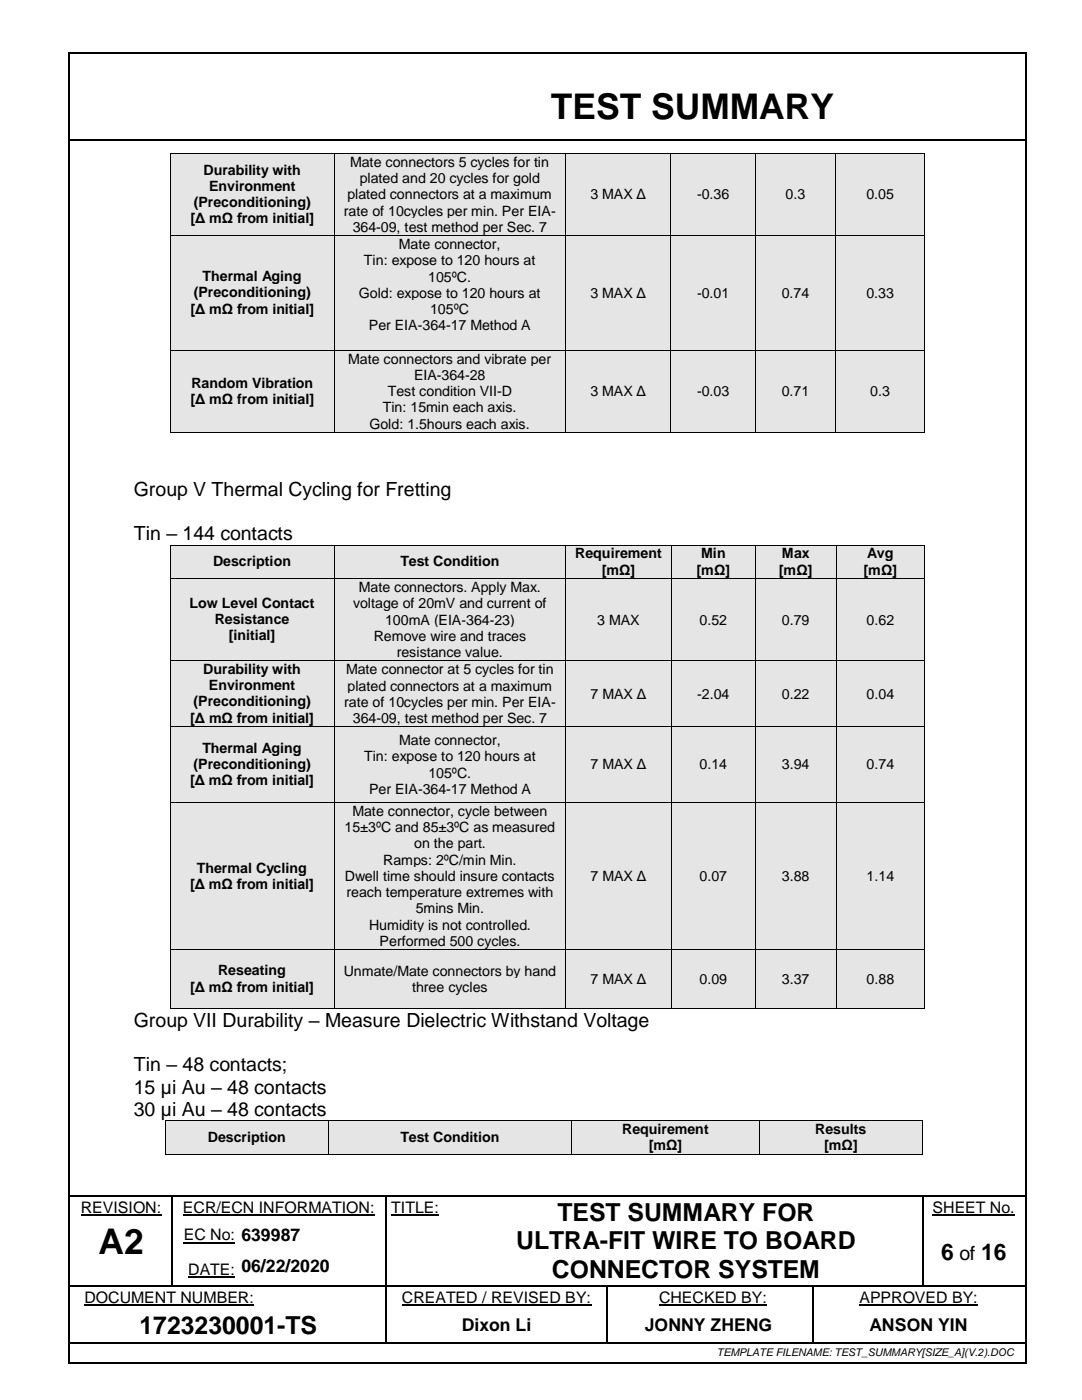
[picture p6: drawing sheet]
<svg xmlns="http://www.w3.org/2000/svg" width="216mm" height="279mm" viewBox="0 0 216 279" stroke-linecap="round" stroke-linejoin="round" font-family="sans-serif">
<defs><g id="words">
<g font-size="7.1">
<text x="109.9" y="23.7">TEST SUMMARY</text>
<text x="19.6" y="250.3">A2</text>
</g>
<g font-size="5">
<text x="111.2" y="243.6">TEST SUMMARY FOR</text>
<text x="103" y="249.3">ULTRA-FIT WIRE TO BOARD</text>
<text x="110.1" y="255">CONNECTOR SYSTEM</text>
<text x="27.8" y="266.2">1723230001-TS</text>
</g>
<g font-size="4.6">
<text x="187.8" y="251.5">6</text>
<text x="195.8" y="251.5">16</text>
</g>
<g font-size="3.9">
<text x="26.7" y="98.9">Group V Thermal Cycling for Fretting</text>
<text x="26.7" y="107.8">Tin – 144 contacts</text>
<text x="26.7" y="204.9">Group VII Durability – Measure Dielectric Withstand Voltage</text>
<text x="26.7" y="213.8">Tin – 48 contacts;</text>
<text x="26.7" y="218.3">15 µi Au – 48 contacts</text>
<text x="26.7" y="222.7">30 µi Au – 48 contacts</text>
<text x="191.4" y="251.5">of</text>
</g>
<g font-size="3.5">
<text x="92.1" y="265.5">Dixon Li</text>
<text x="128.7" y="265.5">JONNY ZHENG</text>
<text x="173.5" y="265.5">ANSON YIN</text>
</g>
<g font-size="3.2">
<text x="16.1" y="242">REVISION:</text>
<text x="36.5" y="242">ECR/ECN INFORMATION:</text>
<text x="78.1" y="242">TITLE:</text>
<text x="186.1" y="242">SHEET No.</text>
<text x="36.7" y="247.6">EC No: 639987</text>
<text x="37.6" y="254.5">DATE: 06/22/2020</text>
<text x="16.8" y="260">DOCUMENT NUMBER:</text>
<text x="80.2" y="260">CREATED / REVISED BY:</text>
<text x="131.5" y="260">CHECKED BY:</text>
<text x="171.5" y="260">APPROVED BY:</text>
</g>
<g font-size="2.8">
<text x="40.6" y="34.8">Durability with</text>
<text x="69.9" y="33.3">Mate connectors 5 cycles for tin</text>
<text x="38.7" y="41.3">(Preconditioning)</text>
<text x="41.7" y="38.1">Environment</text>
<text x="69.3" y="39.8">plated connectors at a maximum</text>
<text x="71.8" y="36.5">plated and 20 cycles for gold</text>
<text x="117.8" y="39.8">3 MAX Δ</text>
<text x="139.1" y="39.8">-0.36</text>
<text x="156.7" y="39.8">0.3</text>
<text x="172.9" y="39.8">0.05</text>
<text x="38" y="44.6">[Δ mΩ from initial]</text>
<text x="68.6" y="43">rate of 10cycles per min. Per EIA-</text>
<text x="70.4" y="46.2">364-09, test method per Sec. 7</text>
<text x="72.6" y="52.9">Tin: expose to 120 hours at</text>
<text x="79.6" y="49.7">Mate connector,</text>
<text x="38.7" y="59.4">(Preconditioning)</text>
<text x="40.4" y="56.1">Thermal Aging</text>
<text x="71.6" y="59.4">Gold: expose to 120 hours at</text>
<text x="85.4" y="56.2">105ºC.</text>
<text x="117.8" y="59.4">3 MAX Δ</text>
<text x="139.1" y="59.4">-0.01</text>
<text x="156" y="59.4">0.74</text>
<text x="172.9" y="59.4">0.33</text>
<text x="38" y="62.6">[Δ mΩ from initial]</text>
<text x="73.6" y="65.9">Per EIA-364-17 Method A</text>
<text x="85.8" y="62.7">105ºC</text>
<text x="38.2" y="77.4">Random Vibration</text>
<text x="69.5" y="72.6">Mate connectors and vibrate per</text>
<text x="82.6" y="75.8">EIA-364-28</text>
<text x="38" y="80.7">[Δ mΩ from initial]</text>
<text x="76.4" y="82.3">Tin: 15min each axis.</text>
<text x="77.4" y="79">Test condition VII-D</text>
<text x="117.8" y="79">3 MAX Δ</text>
<text x="139.1" y="79">-0.03</text>
<text x="156" y="79">0.71</text>
<text x="173.6" y="79">0.3</text>
<text x="73.7" y="85.6">Gold: 1.5hours each axis.</text>
<text x="42.5" y="113">Description</text>
<text x="79.9" y="113">Test Condition</text>
<text x="114.8" y="111.4">Requirement</text>
<text x="139.9" y="111.4">Min</text>
<text x="156" y="111.4">Max</text>
<text x="173" y="111.4">Avg</text>
<text x="71.6" y="118.1">Mate connectors. Apply Max.</text>
<text x="120.1" y="114.7">[mΩ]</text>
<text x="139" y="114.7">[mΩ]</text>
<text x="155.4" y="114.7">[mΩ]</text>
<text x="172.3" y="114.7">[mΩ]</text>
<text x="37.8" y="121.3">Low Level Contact</text>
<text x="42.8" y="124.6">Resistance</text>
<text x="70.5" y="121.4">voltage of 20mV and current of</text>
<text x="76.9" y="124.6">100mA (EIA-364-23)</text>
<text x="119.2" y="124.6">3 MAX</text>
<text x="139.6" y="124.6">0.52</text>
<text x="156" y="124.6">0.79</text>
<text x="172.9" y="124.6">0.62</text>
<text x="45.6" y="127.8">[initial]</text>
<text x="74.6" y="127.9">Remove wire and traces</text>
<text x="79.2" y="131.1">resistance value.</text>
<text x="40.6" y="134.5">Durability with</text>
<text x="41.7" y="137.8">Environment</text>
<text x="69.1" y="134.6">Mate connector at 5 cycles for tin</text>
<text x="69.4" y="137.8">plated connectors at a maximum</text>
<text x="38.6" y="141">(Preconditioning)</text>
<text x="68.7" y="141">rate of 10cycles per min. Per EIA-</text>
<text x="117.8" y="139.4">7 MAX Δ</text>
<text x="139.1" y="139.4">-2.04</text>
<text x="156" y="139.4">0.22</text>
<text x="172.9" y="139.4">0.04</text>
<text x="37.9" y="144.2">[Δ mΩ from initial]</text>
<text x="70.4" y="144.3">364-09, test method per Sec. 7</text>
<text x="79.6" y="148.7">Mate connector,</text>
<text x="38.6" y="153.5">(Preconditioning)</text>
<text x="40.4" y="150.3">Thermal Aging</text>
<text x="72.7" y="151.9">Tin: expose to 120 hours at</text>
<text x="85.5" y="155.2">105ºC.</text>
<text x="117.8" y="153.6">7 MAX Δ</text>
<text x="139.6" y="153.6">0.14</text>
<text x="156" y="153.6">3.94</text>
<text x="172.9" y="153.6">0.74</text>
<text x="37.9" y="156.7">[Δ mΩ from initial]</text>
<text x="73.6" y="158.4">Per EIA-364-17 Method A</text>
<text x="68.8" y="166.1">15±3ºC and 85±3ºC as measured</text>
<text x="70.3" y="162.8">Mate connector, cycle between</text>
<text x="76.5" y="172.5">Ramps: 2ºC/min Min.</text>
<text x="82.7" y="169.3">on the part.</text>
<text x="37.9" y="177.4">[Δ mΩ from initial]</text>
<text x="39.3" y="174.1">Thermal Cycling</text>
<text x="68.8" y="175.8">Dwell time should insure contacts</text>
<text x="69.1" y="179.1">reach temperature extremes with</text>
<text x="117.8" y="175.8">7 MAX Δ</text>
<text x="139.6" y="175.8">0.07</text>
<text x="156" y="175.8">3.88</text>
<text x="172.9" y="175.8">1.14</text>
<text x="73.6" y="185.5">Humidity is not controlled.</text>
<text x="82.9" y="182.3">5mins Min.</text>
<text x="75.8" y="188.8">Performed 500 cycles.</text>
<text x="37.9" y="197.9">[Δ mΩ from initial]</text>
<text x="43.5" y="194.7">Reseating</text>
<text x="68.6" y="194.7">Unmate/Mate connectors by hand</text>
<text x="82.2" y="197.9">three cycles</text>
<text x="117.8" y="196.3">7 MAX Δ</text>
<text x="139.6" y="196.3">0.09</text>
<text x="156" y="196.3">3.37</text>
<text x="172.9" y="196.3">0.88</text>
<text x="41.5" y="228">Description</text>
<text x="79.9" y="228">Test Condition</text>
<text x="124.1" y="226.3">Requirement</text>
<text x="162.7" y="226.3">Results</text>
<text x="129.4" y="229.6">[mΩ]</text>
<text x="164.5" y="229.6">[mΩ]</text>
</g>
<text font-size="2.1" x="143" y="270.6">TEMPLATE FILENAME: TEST_SUMMARY[SIZE_A](V.2).DOC</text>
</g></defs>
<g fill="#000">
<path d="M14 27.7h.3v.4h-.3z" fill-rule="evenodd"/>
<path d="M14 27.7h.3v.4h-.3z" fill-rule="evenodd"/>
<path d="M204.3 27.7h.4v.4h-.4z" fill-rule="evenodd"/>
<path d="M204.3 27.7h.4v.4h-.4z" fill-rule="evenodd"/>
<path d="M34.1 238.8h.3v.2h-.3z" fill-rule="evenodd"/>
<path d="M34.1 238.5h.4v.3h-.4z" fill-rule="evenodd"/>
<path d="M77 238.8h.2v.2h-.2z" fill-rule="evenodd"/>
<path d="M77 238.5h.3v.3h-.3z" fill-rule="evenodd"/>
<path d="M89.6 238.5h.4v.3h-.4z" fill-rule="evenodd"/>
<path d="M184 238.8h.3v.2h-.3z" fill-rule="evenodd"/>
<path d="M184 238.5h.4v.3h-.4z" fill-rule="evenodd"/>
<path d="M204.3 238.5h.3v.3h-.3z" fill-rule="evenodd"/>
<path d="M34.1 242.8h.3v.9h-.3z" fill-rule="evenodd"/>
<path d="M34.1 249.7h.3v.9h-.3z" fill-rule="evenodd"/>
<path d="M34.1 256.6h.3v.2h-.3z" fill-rule="evenodd"/>
<path d="M46.9 256.6h.3v.2h-.3z" fill-rule="evenodd"/>
<path d="M77 242.8h.2v.9h-.2z" fill-rule="evenodd"/>
<path d="M77 249.7h.2v.9h-.2z" fill-rule="evenodd"/>
<path d="M77 256.6h.2v.5h-.2z" fill-rule="evenodd"/>
<path d="M89.6 256.6h.3v.2h-.3z" fill-rule="evenodd"/>
<path d="M121 256.8h.2v.3h-.2z" fill-rule="evenodd"/>
<path d="M121 256.6h.2v.2h-.2z" fill-rule="evenodd"/>
<path d="M162 256.8h.3v.3h-.3z" fill-rule="evenodd"/>
<path d="M162 256.6h.3v.2h-.3z" fill-rule="evenodd"/>
<path d="M184 242.8h.3v.9h-.3z" fill-rule="evenodd"/>
<path d="M184 249.7h.3v.9h-.3z" fill-rule="evenodd"/>
<path d="M184 256.6h.3v.2h-.3z" fill-rule="evenodd"/>
<path d="M76.9 260.9h.4v.8h-.4z" fill-rule="evenodd"/>
<path d="M76.9 267.8h.4v.3h-.4z" fill-rule="evenodd"/>
<path d="M120.9 260.9h.4v.8h-.4z" fill-rule="evenodd"/>
<path d="M120.9 267.8h.4v.3h-.4z" fill-rule="evenodd"/>
<path d="M162 260.9h.3v.8h-.3z" fill-rule="evenodd"/>
<path d="M162 267.8h.4v.3h-.4z" fill-rule="evenodd"/>
<path d="M204.3 267.8h.3v.3h-.3z" fill-rule="evenodd"/>
</g>
<path d="M14.3 27.9h190.2M14 238.6h20.1M34.5 238.6h42.5M77.3 238.6h12.3M90 238.6h94M184.4 238.6h19.9M14 267.9h62.9M77.1 261.7v6.1M77.3 267.9h43.6M121.1 261.7v6.1M121.3 267.9h40.7M162.4 267.9h41.9" fill="none" stroke="#000" stroke-width=".34"/>
<path d="M16.1 242.5h16.1M36.5 242.5h38.3M36.7 248h10.2M37.6 254.9h9.3M78.1 242.5h9.5M186.1 242.5h16.4M16.8 260.5h33.9M80.2 260.5h37.8M131.5 260.5h21.5M171.5 260.5h23.6" fill="none" stroke="#000" stroke-width=".21"/>
<g fill="none" stroke="#000" stroke-width=".25">
<path d="M34.3 239v3.8M77.1 239v3.8M184.1 239v3.8M14 256.7h20.1M34.3 243.7v6M34.3 250.6v6M34.4 256.7h12.5M47.2 256.7h29.8M77.1 243.7v6M77.1 250.6v6M77.1 257.1v3.8M77.2 256.7h12.4"/>
<path d="M89.9 256.7h31.1M121.1 257.1v3.8M121.2 256.7h40.8M162.2 257.1v3.8M162.3 256.7h21.7M184.1 243.7v6M184.1 250.6v6M184.3 256.7h20.2M162.2 261.7v6.1"/>
</g>
<g fill="#e5e5e5">
<path d="M34.1 30.7h32.5v16.2h-32.5z" fill-rule="evenodd"/>
<path d="M35.9 32.3h28.9v3.2h-28.9z" fill-rule="evenodd"/>
<path d="M35.9 35.5h28.9v3.3h-28.9z" fill-rule="evenodd"/>
<path d="M35.9 38.8h28.9v3.2h-28.9z" fill-rule="evenodd"/>
<path d="M35.9 42h28.9v3.3h-28.9z" fill-rule="evenodd"/>
<path d="M66.8 30.7h45.9v16.2h-45.9z" fill-rule="evenodd"/>
<path d="M68.6 30.7h42.3v3.2h-42.3z" fill-rule="evenodd"/>
<path d="M68.6 33.9h42.3v3.2h-42.3z" fill-rule="evenodd"/>
<path d="M68.6 37.1h42.3v3.3h-42.3z" fill-rule="evenodd"/>
<path d="M68.6 40.4h42.3v3.3h-42.3z" fill-rule="evenodd"/>
<path d="M68.6 43.7h42.3v3.2h-42.3z" fill-rule="evenodd"/>
<path d="M112.9 30.7h20.9v16.2h-20.9z" fill-rule="evenodd"/>
<path d="M114.7 37.1h17.3v3.3h-17.3z" fill-rule="evenodd"/>
<path d="M134 30.7h16.6v16.2h-16.6z" fill-rule="evenodd"/>
<path d="M135.8 37.1h13v3.3h-13z" fill-rule="evenodd"/>
<path d="M150.9 30.7h15.8v16.2h-15.8z" fill-rule="evenodd"/>
<path d="M152.6 37.1h12.3v3.3h-12.3z" fill-rule="evenodd"/>
<path d="M166.9 30.7h17.5v16.2h-17.5z" fill-rule="evenodd"/>
<path d="M168.7 37.1h13.9v3.3h-13.9z" fill-rule="evenodd"/>
</g>
<g fill="#000">
<path d="M33.9 30.5h.2v.2h-.2z" fill-rule="evenodd"/>
<path d="M33.9 30.5h.2v.2h-.2z" fill-rule="evenodd"/>
<path d="M66.6 30.5h.2v.2h-.2z" fill-rule="evenodd"/>
<path d="M112.8 30.5h.1v.2h-.1z" fill-rule="evenodd"/>
<path d="M133.8 30.5h.2v.2h-.2z" fill-rule="evenodd"/>
<path d="M150.6 30.5h.2v.2h-.2z" fill-rule="evenodd"/>
<path d="M166.7 30.5h.2v.2h-.2z" fill-rule="evenodd"/>
<path d="M184.4 30.5h.2v.2h-.2z" fill-rule="evenodd"/>
<path d="M184.4 30.5h.2v.2h-.2z" fill-rule="evenodd"/>
</g>
<g fill="none" stroke="#000" stroke-width=".2">
<path d="M34 30.7v16.2M34.1 30.6h32.5M66.7 30.7v16.2M66.8 30.6h45.9M112.8 30.7v16.2M112.9 30.6h20.9M133.9 30.7v16.2M134 30.6h16.6M150.7 30.7v16.2M150.8 30.6h15.9M166.8 30.7v16.2M166.9 30.6h17.5"/>
<path d="M184.5 30.7v16.2"/>
</g>
<g fill="#e5e5e5">
<path d="M34.1 47.1h32.5v22.7h-32.5z" fill-rule="evenodd"/>
<path d="M35.9 53.6h28.9v3.2h-28.9z" fill-rule="evenodd"/>
<path d="M35.9 56.8h28.9v3.2h-28.9z" fill-rule="evenodd"/>
<path d="M35.9 60h28.9v3.3h-28.9z" fill-rule="evenodd"/>
<path d="M66.8 47.1h45.9v22.7h-45.9z" fill-rule="evenodd"/>
<path d="M68.6 47.1h42.3v3.2h-42.3z" fill-rule="evenodd"/>
<path d="M68.6 50.3h42.3v3.3h-42.3z" fill-rule="evenodd"/>
<path d="M68.6 53.6h42.3v3.2h-42.3z" fill-rule="evenodd"/>
<path d="M68.6 56.8h42.3v3.2h-42.3z" fill-rule="evenodd"/>
<path d="M68.6 60h42.3v3.3h-42.3z" fill-rule="evenodd"/>
<path d="M68.6 63.3h42.3v3.3h-42.3z" fill-rule="evenodd"/>
<path d="M68.6 66.6h42.3v3.2h-42.3z" fill-rule="evenodd"/>
<path d="M112.9 47.1h20.9v22.7h-20.9z" fill-rule="evenodd"/>
<path d="M114.7 56.8h17.3v3.2h-17.3z" fill-rule="evenodd"/>
<path d="M134 47.1h16.6v22.7h-16.6z" fill-rule="evenodd"/>
<path d="M135.8 56.8h13v3.2h-13z" fill-rule="evenodd"/>
<path d="M150.9 47.1h15.8v22.7h-15.8z" fill-rule="evenodd"/>
<path d="M152.6 56.8h12.3v3.2h-12.3z" fill-rule="evenodd"/>
<path d="M166.9 47.1h17.5v22.7h-17.5z" fill-rule="evenodd"/>
<path d="M168.7 56.8h13.9v3.2h-13.9z" fill-rule="evenodd"/>
</g>
<g fill="#000">
<path d="M33.9 46.9h.2v.1h-.2z" fill-rule="evenodd"/>
<path d="M66.6 46.9h.2v.1h-.2z" fill-rule="evenodd"/>
<path d="M112.8 46.9h.1v.1h-.1z" fill-rule="evenodd"/>
<path d="M133.8 46.9h.2v.1h-.2z" fill-rule="evenodd"/>
<path d="M150.6 46.9h.2v.1h-.2z" fill-rule="evenodd"/>
<path d="M166.7 46.9h.2v.1h-.2z" fill-rule="evenodd"/>
<path d="M184.4 46.9h.2v.1h-.2z" fill-rule="evenodd"/>
</g>
<g fill="none" stroke="#000" stroke-width=".2">
<path d="M34 47v22.8M34.1 47h32.5M66.7 47v22.8M66.8 47h45.9M112.8 47v22.8M112.9 47h20.9M133.9 47v22.8M134 47h16.6M150.7 47v22.8M150.8 47h15.9M166.8 47v22.8M166.9 47h17.5"/>
<path d="M184.5 47v22.8"/>
</g>
<g fill="#e5e5e5">
<path d="M34.1 69.9h32.5v16.3h-32.5z" fill-rule="evenodd"/>
<path d="M35.9 74.8h28.9v3.3h-28.9z" fill-rule="evenodd"/>
<path d="M35.9 78.1h28.9v3.2h-28.9z" fill-rule="evenodd"/>
<path d="M66.8 69.9h45.9v16.3h-45.9z" fill-rule="evenodd"/>
<path d="M68.6 69.9h42.3v3.3h-42.3z" fill-rule="evenodd"/>
<path d="M68.6 73.2h42.3v3.3h-42.3z" fill-rule="evenodd"/>
<path d="M68.6 76.5h42.3v3.2h-42.3z" fill-rule="evenodd"/>
<path d="M68.6 79.7h42.3v3.2h-42.3z" fill-rule="evenodd"/>
<path d="M68.6 82.9h42.3v3.3h-42.3z" fill-rule="evenodd"/>
<path d="M112.9 69.9h20.9v16.3h-20.9z" fill-rule="evenodd"/>
<path d="M114.7 76.5h17.3v3.2h-17.3z" fill-rule="evenodd"/>
<path d="M134 69.9h16.6v16.3h-16.6z" fill-rule="evenodd"/>
<path d="M135.8 76.5h13v3.2h-13z" fill-rule="evenodd"/>
<path d="M150.9 69.9h15.8v16.3h-15.8z" fill-rule="evenodd"/>
<path d="M152.6 76.5h12.3v3.2h-12.3z" fill-rule="evenodd"/>
<path d="M166.9 69.9h17.5v16.3h-17.5z" fill-rule="evenodd"/>
<path d="M168.7 76.5h13.9v3.2h-13.9z" fill-rule="evenodd"/>
</g>
<g fill="#000">
<path d="M33.9 69.8h.2v.1h-.2z" fill-rule="evenodd"/>
<path d="M66.6 69.8h.2v.1h-.2z" fill-rule="evenodd"/>
<path d="M112.8 69.8h.1v.1h-.1z" fill-rule="evenodd"/>
<path d="M133.8 69.8h.2v.1h-.2z" fill-rule="evenodd"/>
<path d="M150.6 69.8h.2v.1h-.2z" fill-rule="evenodd"/>
<path d="M166.7 69.8h.2v.1h-.2z" fill-rule="evenodd"/>
<path d="M184.4 69.8h.2v.1h-.2z" fill-rule="evenodd"/>
<path d="M33.9 86.2h.2v.2h-.2z" fill-rule="evenodd"/>
<path d="M33.9 86.2h.2v.2h-.2z" fill-rule="evenodd"/>
<path d="M66.6 86.2h.2v.2h-.2z" fill-rule="evenodd"/>
<path d="M112.8 86.2h.1v.2h-.1z" fill-rule="evenodd"/>
<path d="M133.8 86.2h.2v.2h-.2z" fill-rule="evenodd"/>
<path d="M150.6 86.2h.2v.2h-.2z" fill-rule="evenodd"/>
<path d="M166.7 86.2h.2v.2h-.2z" fill-rule="evenodd"/>
<path d="M184.4 86.2h.2v.2h-.2z" fill-rule="evenodd"/>
<path d="M184.4 86.2h.2v.2h-.2z" fill-rule="evenodd"/>
</g>
<g fill="none" stroke="#000" stroke-width=".2">
<path d="M34 69.9v16.3M34.1 69.9h32.5M66.7 69.9v16.3M66.8 69.9h45.9M112.8 69.9v16.3M112.9 69.9h20.9M133.9 69.9v16.3M134 69.9h16.6M150.7 69.9v16.3M150.8 69.9h15.9M166.8 69.9v16.3M166.9 69.9h17.5"/>
<path d="M184.5 69.9v16.3M34.1 86.3h32.5M66.8 86.3h45.9M112.9 86.3h20.9M134 86.3h16.6M150.8 86.3h15.9M166.9 86.3h17.5"/>
</g>
<g fill="#e5e5e5">
<path d="M34.1 108.9h32.5v6.5h-32.5z" fill-rule="evenodd"/>
<path d="M35.9 110.5h28.9v3.2h-28.9z" fill-rule="evenodd"/>
<path d="M66.8 108.9h46v6.5h-46z" fill-rule="evenodd"/>
<path d="M68.6 110.5h42.4v3.2h-42.4z" fill-rule="evenodd"/>
<path d="M113 108.9h20.8v6.5h-20.8z" fill-rule="evenodd"/>
<path d="M114.8 108.9h17.2v3.2h-17.2z" fill-rule="evenodd"/>
<path d="M114.8 112.1h17.2v3.3h-17.2z" fill-rule="evenodd"/>
<path d="M134 108.9h16.7v6.5h-16.7z" fill-rule="evenodd"/>
<path d="M135.8 108.9h13.1v3.2h-13.1z" fill-rule="evenodd"/>
<path d="M135.8 112.1h13.1v3.3h-13.1z" fill-rule="evenodd"/>
<path d="M150.9 108.9h15.8v6.5h-15.8z" fill-rule="evenodd"/>
<path d="M152.7 108.9h12.2v3.2h-12.2z" fill-rule="evenodd"/>
<path d="M152.7 112.1h12.2v3.3h-12.2z" fill-rule="evenodd"/>
<path d="M166.9 108.9h17.5v6.5h-17.5z" fill-rule="evenodd"/>
<path d="M168.7 108.9h13.9v3.2h-13.9z" fill-rule="evenodd"/>
<path d="M168.7 112.1h13.9v3.3h-13.9z" fill-rule="evenodd"/>
</g>
<g fill="#000">
<path d="M33.9 108.7h.2v.2h-.2z" fill-rule="evenodd"/>
<path d="M33.9 108.7h.2v.2h-.2z" fill-rule="evenodd"/>
<path d="M66.6 108.7h.2v.2h-.2z" fill-rule="evenodd"/>
<path d="M112.8 108.7h.2v.2h-.2z" fill-rule="evenodd"/>
<path d="M133.8 108.7h.2v.2h-.2z" fill-rule="evenodd"/>
<path d="M150.7 108.7h.2v.2h-.2z" fill-rule="evenodd"/>
<path d="M166.7 108.7h.2v.2h-.2z" fill-rule="evenodd"/>
<path d="M184.4 108.7h.2v.2h-.2z" fill-rule="evenodd"/>
<path d="M184.4 108.7h.2v.2h-.2z" fill-rule="evenodd"/>
</g>
<g fill="none" stroke="#000" stroke-width=".2">
<path d="M34 108.9v6.5M34.1 108.8h32.5M66.7 108.9v6.5M66.8 108.8h46M112.9 108.9v6.5M113 108.8h20.8M133.9 108.9v6.5M134 108.8h16.7M150.8 108.9v6.5M150.9 108.8h15.8M166.8 108.9v6.5M166.9 108.8h17.5"/>
<path d="M184.5 108.9v6.5"/>
</g>
<g fill="#e5e5e5">
<path d="M34.1 115.5h32.5v16.3h-32.5z" fill-rule="evenodd"/>
<path d="M35.9 118.8h28.9v3.2h-28.9z" fill-rule="evenodd"/>
<path d="M35.9 122h28.9v3.3h-28.9z" fill-rule="evenodd"/>
<path d="M35.9 125.3h28.9v3.2h-28.9z" fill-rule="evenodd"/>
<path d="M66.8 115.5h46v16.3h-46z" fill-rule="evenodd"/>
<path d="M68.6 115.5h42.4v3.3h-42.4z" fill-rule="evenodd"/>
<path d="M68.6 118.8h42.4v3.2h-42.4z" fill-rule="evenodd"/>
<path d="M68.6 122h42.4v3.3h-42.4z" fill-rule="evenodd"/>
<path d="M68.6 125.3h42.4v3.2h-42.4z" fill-rule="evenodd"/>
<path d="M68.6 128.5h42.4v3.3h-42.4z" fill-rule="evenodd"/>
<path d="M113 115.5h20.8v16.3h-20.8z" fill-rule="evenodd"/>
<path d="M114.8 122h17.2v3.3h-17.2z" fill-rule="evenodd"/>
<path d="M134 115.5h16.7v16.3h-16.7z" fill-rule="evenodd"/>
<path d="M135.8 122h13.1v3.3h-13.1z" fill-rule="evenodd"/>
<path d="M150.9 115.5h15.8v16.3h-15.8z" fill-rule="evenodd"/>
<path d="M152.7 122h12.2v3.3h-12.2z" fill-rule="evenodd"/>
<path d="M166.9 115.5h17.5v16.3h-17.5z" fill-rule="evenodd"/>
<path d="M168.7 122h13.9v3.3h-13.9z" fill-rule="evenodd"/>
</g>
<g fill="#000">
<path d="M33.9 115.4h.2v.1h-.2z" fill-rule="evenodd"/>
<path d="M66.6 115.4h.2v.1h-.2z" fill-rule="evenodd"/>
<path d="M112.8 115.4h.2v.1h-.2z" fill-rule="evenodd"/>
<path d="M133.8 115.4h.2v.1h-.2z" fill-rule="evenodd"/>
<path d="M150.7 115.4h.2v.1h-.2z" fill-rule="evenodd"/>
<path d="M166.7 115.4h.2v.1h-.2z" fill-rule="evenodd"/>
<path d="M184.4 115.4h.2v.1h-.2z" fill-rule="evenodd"/>
</g>
<g fill="none" stroke="#000" stroke-width=".2">
<path d="M34 115.5v16.3M34.1 115.5h32.5M66.7 115.5v16.3M66.8 115.5h46M112.9 115.5v16.3M113 115.5h20.8M133.9 115.5v16.3M134 115.5h16.7M150.8 115.5v16.3M150.9 115.5h15.8M166.8 115.5v16.3M166.9 115.5h17.5"/>
<path d="M184.5 115.5v16.3"/>
</g>
<g fill="#e5e5e5">
<path d="M34.1 131.9h32.5v13h-32.5z" fill-rule="evenodd"/>
<path d="M35.9 131.9h28.9v3.3h-28.9z" fill-rule="evenodd"/>
<path d="M35.9 135.2h28.9v3.2h-28.9z" fill-rule="evenodd"/>
<path d="M35.9 138.4h28.9v3.3h-28.9z" fill-rule="evenodd"/>
<path d="M35.9 141.7h28.9v3.2h-28.9z" fill-rule="evenodd"/>
<path d="M66.8 131.9h46v13h-46z" fill-rule="evenodd"/>
<path d="M68.6 131.9h42.4v3.3h-42.4z" fill-rule="evenodd"/>
<path d="M68.6 135.2h42.4v3.2h-42.4z" fill-rule="evenodd"/>
<path d="M68.6 138.4h42.4v3.3h-42.4z" fill-rule="evenodd"/>
<path d="M68.6 141.7h42.4v3.2h-42.4z" fill-rule="evenodd"/>
<path d="M113 131.9h20.8v13h-20.8z" fill-rule="evenodd"/>
<path d="M114.8 136.8h17.2v3.3h-17.2z" fill-rule="evenodd"/>
<path d="M134 131.9h16.7v13h-16.7z" fill-rule="evenodd"/>
<path d="M135.8 136.8h13.1v3.3h-13.1z" fill-rule="evenodd"/>
<path d="M150.9 131.9h15.8v13h-15.8z" fill-rule="evenodd"/>
<path d="M152.7 136.8h12.2v3.3h-12.2z" fill-rule="evenodd"/>
<path d="M166.9 131.9h17.5v13h-17.5z" fill-rule="evenodd"/>
<path d="M168.7 136.8h13.9v3.3h-13.9z" fill-rule="evenodd"/>
</g>
<g fill="#000">
<path d="M33.9 131.8h.2v.1h-.2z" fill-rule="evenodd"/>
<path d="M66.6 131.8h.2v.1h-.2z" fill-rule="evenodd"/>
<path d="M112.8 131.8h.2v.1h-.2z" fill-rule="evenodd"/>
<path d="M133.8 131.8h.2v.1h-.2z" fill-rule="evenodd"/>
<path d="M150.7 131.8h.2v.1h-.2z" fill-rule="evenodd"/>
<path d="M166.7 131.8h.2v.1h-.2z" fill-rule="evenodd"/>
<path d="M184.4 131.8h.2v.1h-.2z" fill-rule="evenodd"/>
</g>
<g fill="none" stroke="#000" stroke-width=".2">
<path d="M34 131.9v13M34.1 131.8h32.5M66.7 131.9v13M66.8 131.8h46M112.9 131.9v13M113 131.8h20.8M133.9 131.9v13M134 131.8h16.7M150.8 131.9v13M150.9 131.8h15.8M166.8 131.9v13M166.9 131.8h17.5"/>
<path d="M184.5 131.9v13"/>
</g>
<g fill="#e5e5e5">
<path d="M34.1 145.1h32.5v14.9h-32.5z" fill-rule="evenodd"/>
<path d="M35.9 147.7h28.9v3.2h-28.9z" fill-rule="evenodd"/>
<path d="M35.9 150.9h28.9v3.3h-28.9z" fill-rule="evenodd"/>
<path d="M35.9 154.2h28.9v3.2h-28.9z" fill-rule="evenodd"/>
<path d="M66.8 145.1h46v14.9h-46z" fill-rule="evenodd"/>
<path d="M68.6 146.1h42.4v3.2h-42.4z" fill-rule="evenodd"/>
<path d="M68.6 149.3h42.4v3.3h-42.4z" fill-rule="evenodd"/>
<path d="M68.6 152.6h42.4v3.2h-42.4z" fill-rule="evenodd"/>
<path d="M68.6 155.8h42.4v3.3h-42.4z" fill-rule="evenodd"/>
<path d="M113 145.1h20.8v14.9h-20.8z" fill-rule="evenodd"/>
<path d="M114.8 150.9h17.2v3.3h-17.2z" fill-rule="evenodd"/>
<path d="M134 145.1h16.7v14.9h-16.7z" fill-rule="evenodd"/>
<path d="M135.8 150.9h13.1v3.3h-13.1z" fill-rule="evenodd"/>
<path d="M150.9 145.1h15.8v14.9h-15.8z" fill-rule="evenodd"/>
<path d="M152.7 150.9h12.2v3.3h-12.2z" fill-rule="evenodd"/>
<path d="M166.9 145.1h17.5v14.9h-17.5z" fill-rule="evenodd"/>
<path d="M168.7 150.9h13.9v3.3h-13.9z" fill-rule="evenodd"/>
</g>
<g fill="#000">
<path d="M33.9 144.9h.2v.2h-.2z" fill-rule="evenodd"/>
<path d="M66.6 144.9h.2v.2h-.2z" fill-rule="evenodd"/>
<path d="M112.8 144.9h.2v.2h-.2z" fill-rule="evenodd"/>
<path d="M133.8 144.9h.2v.2h-.2z" fill-rule="evenodd"/>
<path d="M150.7 144.9h.2v.2h-.2z" fill-rule="evenodd"/>
<path d="M166.7 144.9h.2v.2h-.2z" fill-rule="evenodd"/>
<path d="M184.4 144.9h.2v.2h-.2z" fill-rule="evenodd"/>
</g>
<g fill="none" stroke="#000" stroke-width=".2">
<path d="M34 145.1v14.9M34.1 145h32.5M66.7 145.1v14.9M66.8 145h46M112.9 145.1v14.9M113 145h20.8M133.9 145.1v14.9M134 145h16.7M150.8 145.1v14.9M150.9 145h15.8M166.8 145.1v14.9M166.9 145h17.5"/>
<path d="M184.5 145.1v14.9"/>
</g>
<g fill="#e5e5e5">
<path d="M34.1 160.2h32.5v29.2h-32.5z" fill-rule="evenodd"/>
<path d="M35.9 171.6h28.9v3.2h-28.9z" fill-rule="evenodd"/>
<path d="M35.9 174.8h28.9v3.2h-28.9z" fill-rule="evenodd"/>
<path d="M66.8 160.2h46v29.2h-46z" fill-rule="evenodd"/>
<path d="M68.6 160.2h42.4v3.2h-42.4z" fill-rule="evenodd"/>
<path d="M68.6 163.4h42.4v3.3h-42.4z" fill-rule="evenodd"/>
<path d="M68.6 166.7h42.4v3.3h-42.4z" fill-rule="evenodd"/>
<path d="M68.6 170h42.4v3.2h-42.4z" fill-rule="evenodd"/>
<path d="M68.6 173.2h42.4v3.2h-42.4z" fill-rule="evenodd"/>
<path d="M68.6 176.4h42.4v3.3h-42.4z" fill-rule="evenodd"/>
<path d="M68.6 179.7h42.4v3.2h-42.4z" fill-rule="evenodd"/>
<path d="M68.6 182.9h42.4v3.3h-42.4z" fill-rule="evenodd"/>
<path d="M68.6 186.2h42.4v3.2h-42.4z" fill-rule="evenodd"/>
<path d="M113 160.2h20.8v29.2h-20.8z" fill-rule="evenodd"/>
<path d="M114.8 173.2h17.2v3.2h-17.2z" fill-rule="evenodd"/>
<path d="M134 160.2h16.7v29.2h-16.7z" fill-rule="evenodd"/>
<path d="M135.8 173.2h13.1v3.2h-13.1z" fill-rule="evenodd"/>
<path d="M150.9 160.2h15.8v29.2h-15.8z" fill-rule="evenodd"/>
<path d="M152.7 173.2h12.2v3.2h-12.2z" fill-rule="evenodd"/>
<path d="M166.9 160.2h17.5v29.2h-17.5z" fill-rule="evenodd"/>
<path d="M168.7 173.2h13.9v3.2h-13.9z" fill-rule="evenodd"/>
</g>
<g fill="#000">
<path d="M33.9 160h.2v.2h-.2z" fill-rule="evenodd"/>
<path d="M66.6 160h.2v.2h-.2z" fill-rule="evenodd"/>
<path d="M112.8 160h.2v.2h-.2z" fill-rule="evenodd"/>
<path d="M133.8 160h.2v.2h-.2z" fill-rule="evenodd"/>
<path d="M150.7 160h.2v.2h-.2z" fill-rule="evenodd"/>
<path d="M166.7 160h.2v.2h-.2z" fill-rule="evenodd"/>
<path d="M184.4 160h.2v.2h-.2z" fill-rule="evenodd"/>
</g>
<g fill="none" stroke="#000" stroke-width=".2">
<path d="M34 160.2v29.2M34.1 160.1h32.5M66.7 160.2v29.2M66.8 160.1h46M112.9 160.2v29.2M113 160.1h20.8M133.9 160.2v29.2M134 160.1h16.7M150.8 160.2v29.2M150.9 160.1h15.8M166.8 160.2v29.2M166.9 160.1h17.5"/>
<path d="M184.5 160.2v29.2"/>
</g>
<g fill="#e5e5e5">
<path d="M34.1 189.6h32.5v11.5h-32.5z" fill-rule="evenodd"/>
<path d="M35.9 192.1h28.9v3.3h-28.9z" fill-rule="evenodd"/>
<path d="M35.9 195.4h28.9v3.2h-28.9z" fill-rule="evenodd"/>
<path d="M66.8 189.6h46v11.5h-46z" fill-rule="evenodd"/>
<path d="M68.6 192.1h42.4v3.3h-42.4z" fill-rule="evenodd"/>
<path d="M68.6 195.4h42.4v3.2h-42.4z" fill-rule="evenodd"/>
<path d="M113 189.6h20.8v11.5h-20.8z" fill-rule="evenodd"/>
<path d="M114.8 193.7h17.2v3.3h-17.2z" fill-rule="evenodd"/>
<path d="M134 189.6h16.7v11.5h-16.7z" fill-rule="evenodd"/>
<path d="M135.8 193.7h13.1v3.3h-13.1z" fill-rule="evenodd"/>
<path d="M150.9 189.6h15.8v11.5h-15.8z" fill-rule="evenodd"/>
<path d="M152.7 193.7h12.2v3.3h-12.2z" fill-rule="evenodd"/>
<path d="M166.9 189.6h17.5v11.5h-17.5z" fill-rule="evenodd"/>
<path d="M168.7 193.7h13.9v3.3h-13.9z" fill-rule="evenodd"/>
</g>
<g fill="#000">
<path d="M33.9 189.4h.2v.2h-.2z" fill-rule="evenodd"/>
<path d="M66.6 189.4h.2v.2h-.2z" fill-rule="evenodd"/>
<path d="M112.8 189.4h.2v.2h-.2z" fill-rule="evenodd"/>
<path d="M133.8 189.4h.2v.2h-.2z" fill-rule="evenodd"/>
<path d="M150.7 189.4h.2v.2h-.2z" fill-rule="evenodd"/>
<path d="M166.7 189.4h.2v.2h-.2z" fill-rule="evenodd"/>
<path d="M184.4 189.4h.2v.2h-.2z" fill-rule="evenodd"/>
<path d="M33.9 201.1h.2v.2h-.2z" fill-rule="evenodd"/>
<path d="M33.9 201.1h.2v.2h-.2z" fill-rule="evenodd"/>
<path d="M66.6 201.1h.2v.2h-.2z" fill-rule="evenodd"/>
<path d="M112.8 201.1h.2v.2h-.2z" fill-rule="evenodd"/>
<path d="M133.8 201.1h.2v.2h-.2z" fill-rule="evenodd"/>
<path d="M150.7 201.1h.2v.2h-.2z" fill-rule="evenodd"/>
<path d="M166.7 201.1h.2v.2h-.2z" fill-rule="evenodd"/>
<path d="M184.4 201.1h.2v.2h-.2z" fill-rule="evenodd"/>
<path d="M184.4 201.1h.2v.2h-.2z" fill-rule="evenodd"/>
</g>
<g fill="none" stroke="#000" stroke-width=".2">
<path d="M34 189.6v11.5M34.1 189.5h32.5M66.7 189.6v11.5M66.8 189.5h46M112.9 189.6v11.5M113 189.5h20.8M133.9 189.6v11.5M134 189.5h16.7M150.8 189.6v11.5M150.9 189.5h15.8M166.8 189.6v11.5M166.9 189.5h17.5"/>
<path d="M184.5 189.6v11.5M34.1 201.2h32.5M66.8 201.2h46M113 201.2h20.8M134 201.2h16.7M150.9 201.2h15.8M166.9 201.2h17.5"/>
</g>
<g fill="#e5e5e5">
<path d="M33.1 223.8h32.4v6.4h-32.4z" fill-rule="evenodd"/>
<path d="M34.9 225.4h28.8v3.2h-28.8z" fill-rule="evenodd"/>
<path d="M65.7 223.8h48.2v6.4h-48.2z" fill-rule="evenodd"/>
<path d="M67.5 225.4h44.6v3.2h-44.6z" fill-rule="evenodd"/>
<path d="M114.1 223.8h37.4v6.4h-37.4z" fill-rule="evenodd"/>
<path d="M115.9 223.8h33.7v3.2h-33.7z" fill-rule="evenodd"/>
<path d="M115.9 227h33.7v3.2h-33.7z" fill-rule="evenodd"/>
<path d="M151.6 223.8h32.3v6.4h-32.3z" fill-rule="evenodd"/>
<path d="M153.4 223.8h28.7v3.2h-28.7z" fill-rule="evenodd"/>
<path d="M153.4 227h28.7v3.2h-28.7z" fill-rule="evenodd"/>
</g>
<g fill="#000">
<path d="M13.6 10.3h.4v.4h-.4z" fill-rule="evenodd"/>
<path d="M13.6 10.3h.4v.4h-.4z" fill-rule="evenodd"/>
<path d="M204.5 10.3h.3v.4h-.3z" fill-rule="evenodd"/>
<path d="M204.5 10.3h.3v.4h-.3z" fill-rule="evenodd"/>
<path d="M32.9 223.6h.2v.2h-.2z" fill-rule="evenodd"/>
<path d="M32.9 223.6h.2v.2h-.2z" fill-rule="evenodd"/>
<path d="M32.9 230.2h.2v.2h-.2z" fill-rule="evenodd"/>
<path d="M32.9 230.2h.2v.2h-.2z" fill-rule="evenodd"/>
<path d="M65.5 223.6h.2v.2h-.2z" fill-rule="evenodd"/>
<path d="M65.5 230.2h.2v.2h-.2z" fill-rule="evenodd"/>
<path d="M113.9 223.6h.2v.2h-.2z" fill-rule="evenodd"/>
<path d="M113.9 230.2h.2v.2h-.2z" fill-rule="evenodd"/>
<path d="M151.5 223.6h.1v.2h-.1z" fill-rule="evenodd"/>
<path d="M151.5 230.2h.1v.2h-.1z" fill-rule="evenodd"/>
<path d="M183.9 223.6h.2v.2h-.2z" fill-rule="evenodd"/>
<path d="M183.9 223.6h.2v.2h-.2z" fill-rule="evenodd"/>
<path d="M183.9 230.2h.2v.2h-.2z" fill-rule="evenodd"/>
<path d="M183.9 230.2h.2v.2h-.2z" fill-rule="evenodd"/>
<path d="M13.6 271.8h.4v.4h-.4z" fill-rule="evenodd"/>
<path d="M13.6 271.8h.4v.4h-.4z" fill-rule="evenodd"/>
<path d="M204.5 271.8h.3v.4h-.3z" fill-rule="evenodd"/>
<path d="M204.5 271.8h.3v.4h-.3z" fill-rule="evenodd"/>
</g>
<g fill="none" stroke="#000" stroke-width=".2">
<path d="M33 223.8v6.4M33.1 223.7h32.4M33.1 230.3h32.4M65.6 223.8v6.4M65.7 223.7h48.2M65.7 230.3h48.2M114 223.8v6.4M114.1 223.7h37.4M114.1 230.3h37.4M151.5 223.8v6.4M151.6 223.7h32.3M151.6 230.3h32.3"/>
<path d="M184 223.8v6.4"/>
</g>
<path d="M13.8 10.7v261.1M14 10.5h190.5M204.7 10.7v261.1M14 272h190.5" fill="none" stroke="#000" stroke-width=".34"/>
<use href="#words"/>
</svg>
